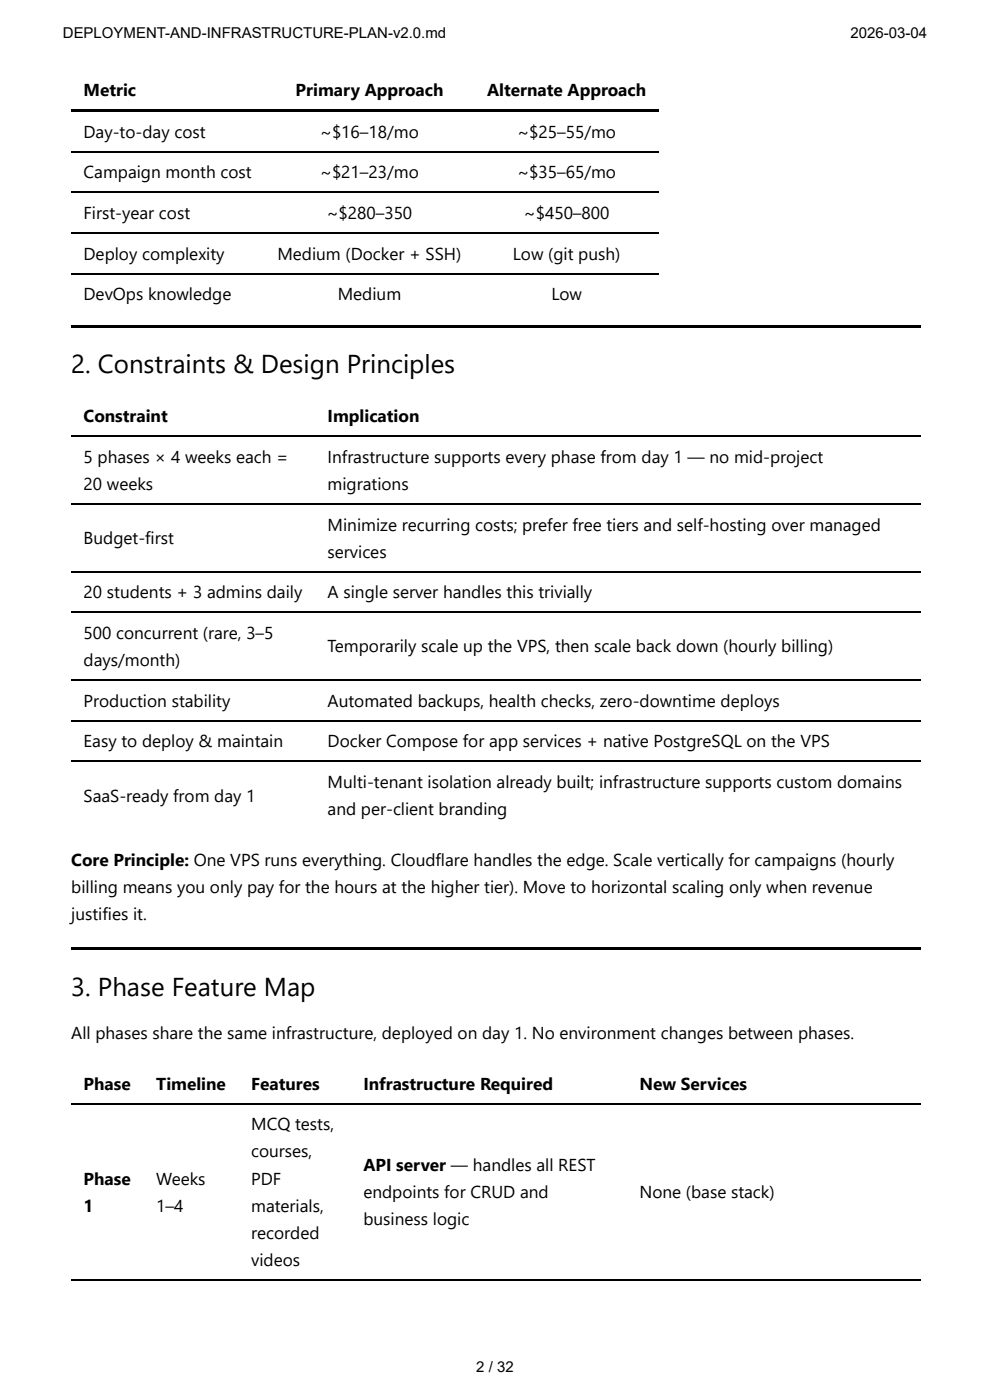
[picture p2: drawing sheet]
<svg xmlns="http://www.w3.org/2000/svg" width="210mm" height="297mm" viewBox="0 0 210 297" stroke-linecap="round" stroke-linejoin="round" font-family="sans-serif">
<defs><g id="words">
<g font-size="5.5">
<text x="15.1" y="79.1">2. Constraints &amp; Design Principles</text>
<text x="15.1" y="211.3">3. Phase Feature Map</text>
</g>
<g font-size="3.7">
<text x="17.7" y="20.3">Metric</text>
<text x="62.7" y="20.3">Primary Approach</text>
<text x="103.3" y="20.3">Alternate Approach</text>
<text x="17.7" y="29.2">Day-to-day cost</text>
<text x="67.9" y="29.2">~$16–18/mo</text>
<text x="109.7" y="29.2">~$25–55/mo</text>
<text x="17.7" y="37.8">Campaign month cost</text>
<text x="67.9" y="37.8">~$21–23/mo</text>
<text x="109.7" y="37.8">~$35–65/mo</text>
<text x="17.7" y="46.4">First-year cost</text>
<text x="69.3" y="46.4">~$280–350</text>
<text x="111.1" y="46.4">~$450–800</text>
<text x="17.7" y="55.1">Deploy complexity</text>
<text x="58.8" y="55.1">Medium (Docker + SSH)</text>
<text x="108.7" y="55.1">Low (git push)</text>
<text x="17.7" y="63.7">DevOps knowledge</text>
<text x="71.6" y="63.7">Medium</text>
<text x="116.9" y="63.7">Low</text>
<text x="17.7" y="89.6">Constraint</text>
<text x="69.5" y="89.6">Implication</text>
<text x="17.7" y="98.2">5 phases × 4 weeks each =</text>
<text x="69.5" y="98.2">Infrastructure supports every phase from day 1 — no mid-project</text>
<text x="17.7" y="103.9">20 weeks</text>
<text x="69.5" y="103.9">migrations</text>
<text x="69.5" y="112.5">Minimize recurring costs; prefer free tiers and self-hosting over managed</text>
<text x="17.7" y="115.4">Budget-first</text>
<text x="69.5" y="118.3">services</text>
<text x="17.7" y="126.9">20 students + 3 admins daily</text>
<text x="69.5" y="126.9">A single server handles this trivially</text>
<text x="17.7" y="135.5">500 concurrent (rare, 3–5</text>
<text x="17.7" y="141.3">days/month)</text>
<text x="69.5" y="138.4">Temporarily scale up the VPS, then scale back down (hourly billing)</text>
<text x="17.7" y="149.9">Production stability</text>
<text x="69.5" y="149.9">Automated backups, health checks, zero-downtime deploys</text>
<text x="17.7" y="158.5">Easy to deploy &amp; maintain</text>
<text x="69.5" y="158.5">Docker Compose for app services + native PostgreSQL on the VPS</text>
<text x="69.5" y="167.2">Multi-tenant isolation already built; infrastructure supports custom domains</text>
<text x="17.7" y="170">SaaS-ready from day 1</text>
<text x="69.5" y="172.9">and per-client branding</text>
<text x="15.1" y="183.6">Core Principle: One VPS runs everything. Cloudflare handles the edge. Scale vertically for campaigns (hourly</text>
<text x="15.1" y="189.4">billing means you only pay for the hours at the higher tier). Move to horizontal scaling only when revenue</text>
<text x="15.1" y="195.1">justifies it.</text>
<text x="15.1" y="220.5">All phases share the same infrastructure, deployed on day 1. No environment changes between phases.</text>
<text x="17.7" y="231.2">Phase</text>
<text x="33.1" y="231.2">Timeline</text>
<text x="53.3" y="231.2">Features</text>
<text x="77" y="231.2">Infrastructure Required</text>
<text x="135.6" y="231.2">New Services</text>
<text x="53.3" y="239.8">MCQ tests,</text>
<text x="53.3" y="245.6">courses,</text>
<text x="17.7" y="251.3">Phase</text>
<text x="33.1" y="251.3">Weeks</text>
<text x="53.3" y="251.3">PDF</text>
<text x="77" y="248.4">API server — handles all REST</text>
<text x="17.7" y="257.1">1</text>
<text x="33.1" y="257.1">1–4</text>
<text x="53.3" y="257.1">materials,</text>
<text x="77" y="254.2">endpoints for CRUD and</text>
<text x="135.6" y="254.2">None (base stack)</text>
<text x="53.3" y="262.8">recorded</text>
<text x="77" y="259.9">business logic</text>
<text x="53.3" y="268.6">videos</text>
</g>
<g font-size="3.2">
<text x="13.3" y="8.1">DEPLOYMENT-AND-INFRASTRUCTURE-PLAN-v2.0.md</text>
<text x="180.3" y="8.1">2026-03-04</text>
<text x="101" y="291">2 / 32</text>
</g>
</g></defs>
<g fill="none" stroke="#000" stroke-width=".26">
<path d="M15.1 23.6h124.7M15.1 32.2h124.7M15.1 23.3h124.7M15.1 58.1h124.7M15.1 49.4h124.7M15.1 40.8h124.7M15.1 92.6h180.1M15.1 106.9h180.1M15.1 129.9h180.1M15.1 121.3h180.1M15.1 152.9h180.1M15.1 144.3h180.1"/>
<path d="M15.1 161.5h180.1M15.1 234.2h180.1M15.1 271.6h180.1"/>
</g>
<path d="M15.1 68.9h180.1v.5h-180.1zM15.1 200.9h180.1v.5h-180.1z" fill="#000"/>
<use href="#words"/>
</svg>
